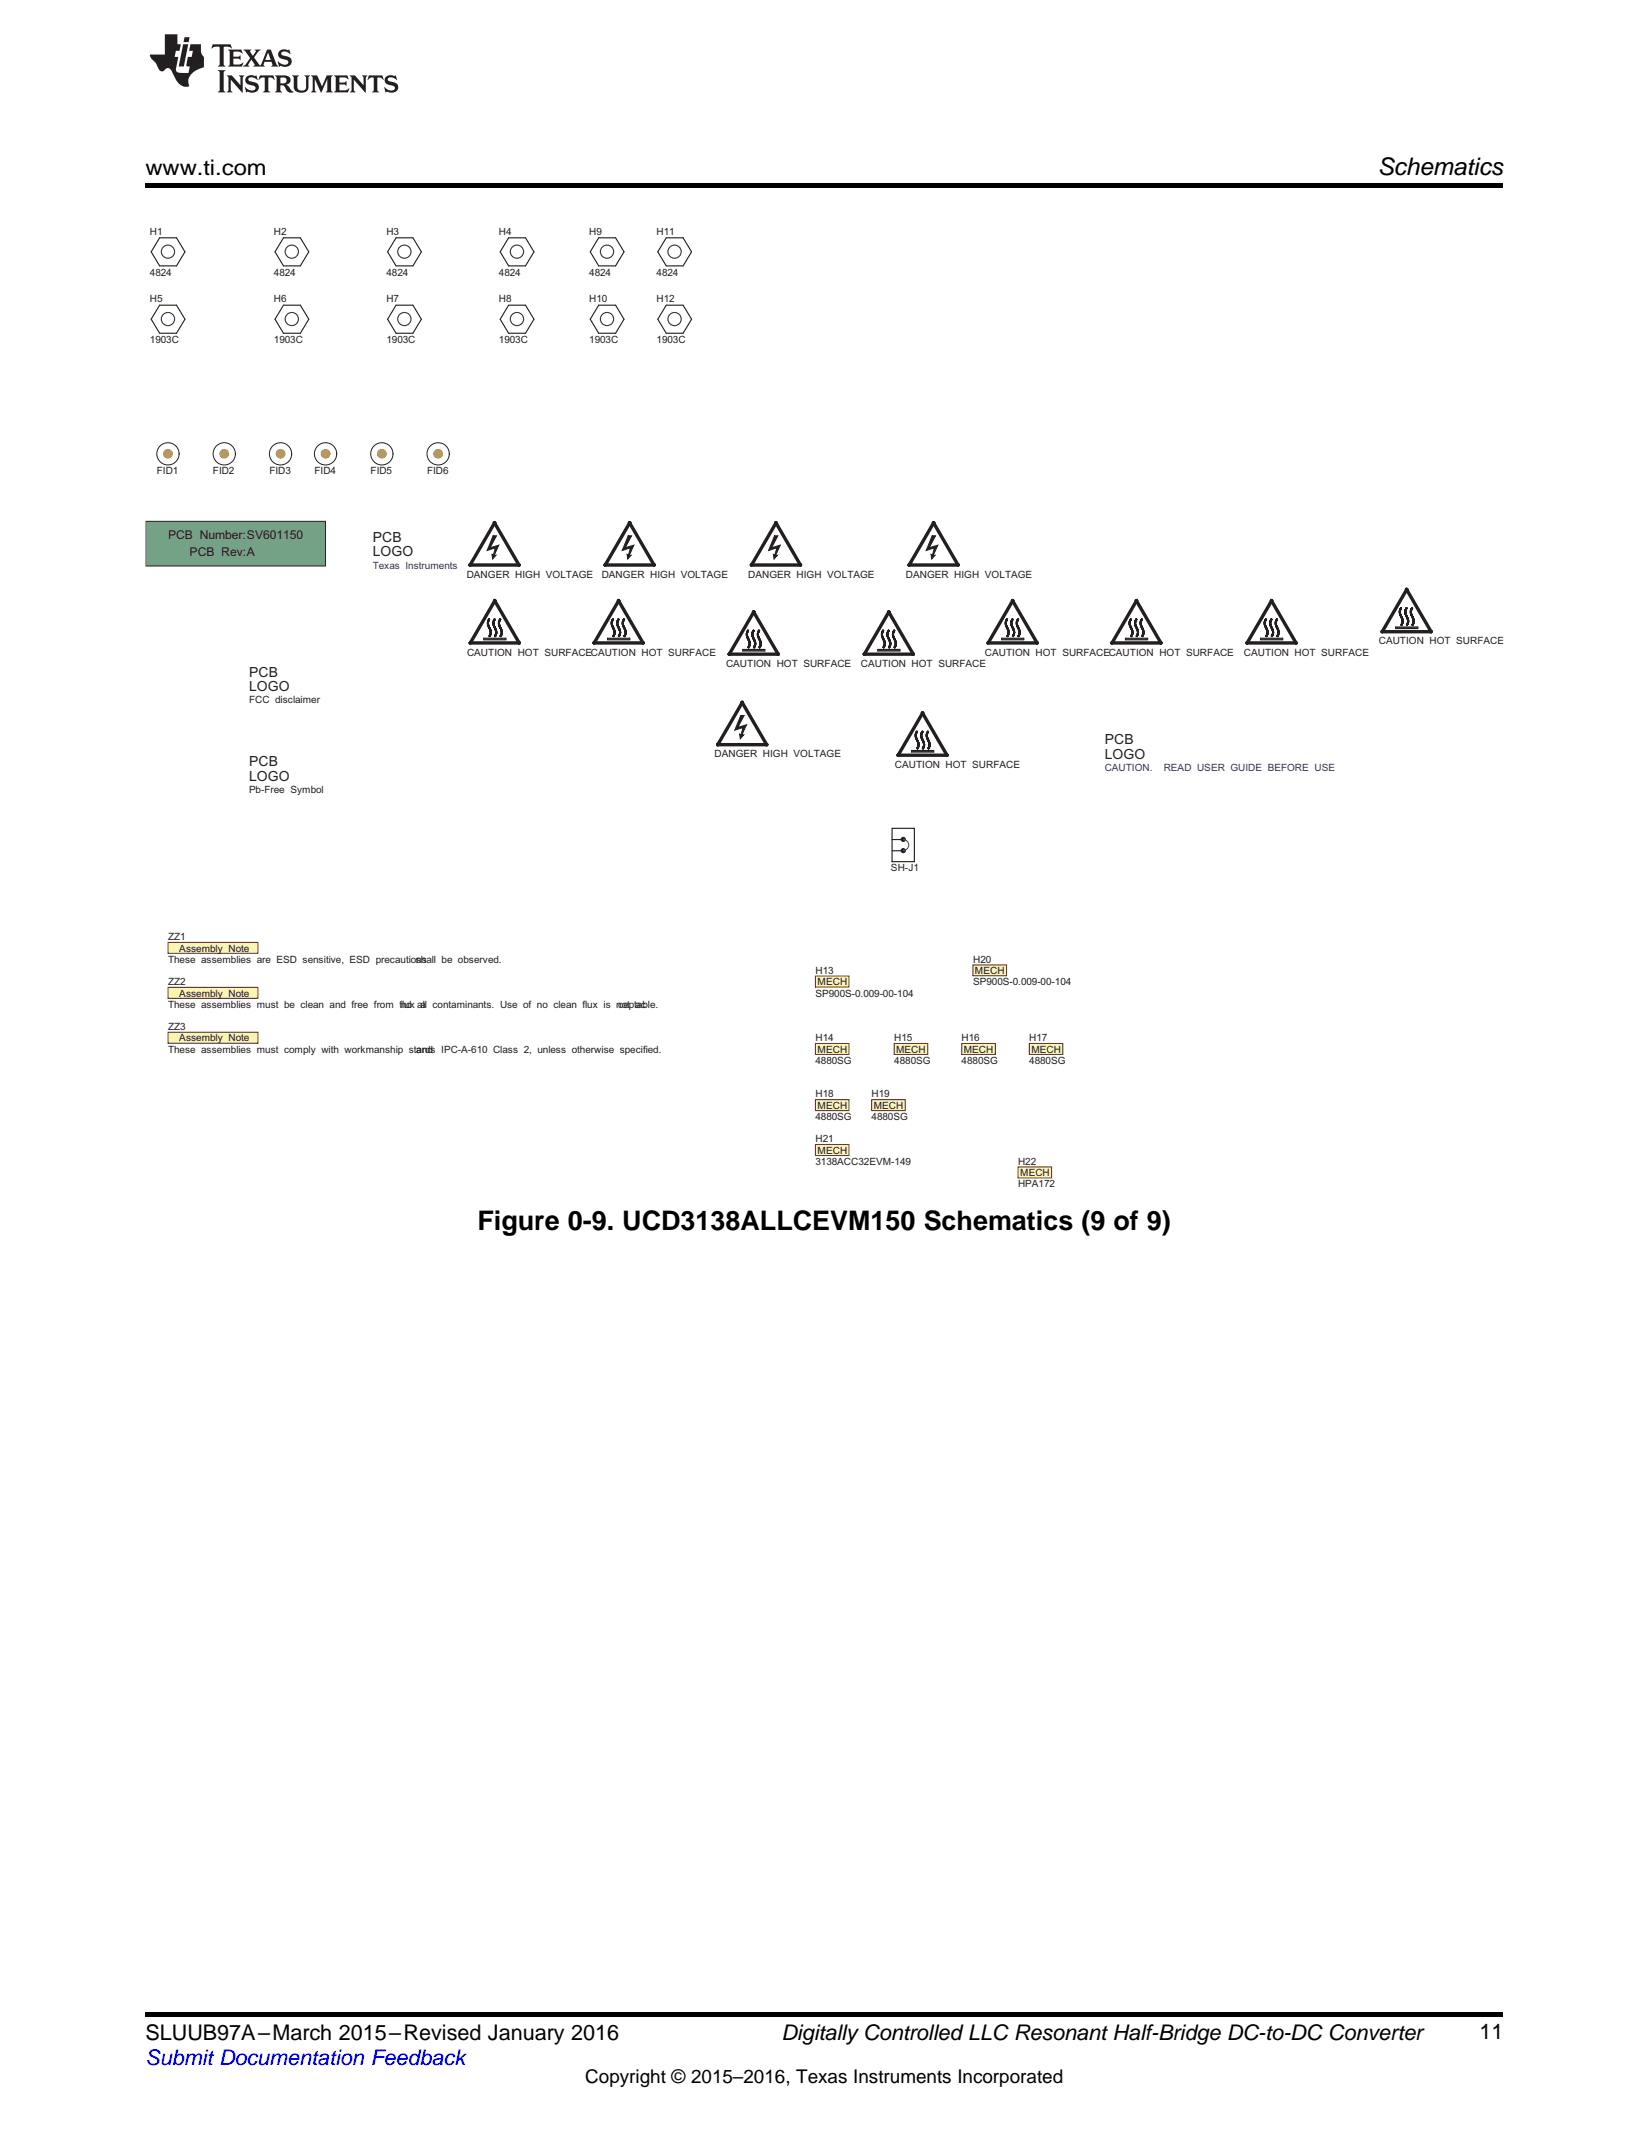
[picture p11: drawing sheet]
<svg xmlns="http://www.w3.org/2000/svg" width="216mm" height="279mm" viewBox="0 0 216 279" stroke-linecap="round" stroke-linejoin="round" font-family="sans-serif">
<defs><g id="words">
<text font-size="3.5" x="62.5" y="161.1">Figure 0-9. UCD3138ALLCEVM150 Schematics (9 of 9)</text>
<text font-size="3.2" x="180.4" y="23">Schematics</text>
<g font-size="2.8">
<text x="19" y="23">www.ti.com</text>
<text x="19" y="267.1">SLUUB97A–March 2015–Revised January 2016</text>
<text x="102.3" y="267.1">Digitally Controlled LLC Resonant Half-Bridge DC-to-DC Converter</text>
<text x="193.7" y="267">11</text>
</g>
<text font-size="2.8" fill="#00f" x="19" y="270.4">Submit Documentation Feedback</text>
<text font-size="2.5" x="76.6" y="272.7">Copyright © 2015–2016, Texas Instruments Incorporated</text>
<g font-size="1.8" fill="#231f20">
<text x="48.8" y="71">PCB</text>
<text x="48.8" y="72.9">LOGO</text>
<text x="32.6" y="88.6">PCB</text>
<text x="32.6" y="90.5">LOGO</text>
<text x="32.6" y="100.4">PCB</text>
<text x="144.6" y="99.3">LOGO</text>
<text x="144.6" y="97.4">PCB</text>
<text x="32.6" y="102.3">LOGO</text>
</g>
<g font-size="1.6" fill="#231f20">
<text x="22" y="70.6">PCB Number:SV601150</text>
<text x="24.8" y="72.9">PCB Rev:A</text>
</g>
<g font-size="1.3" fill="#231f20">
<text x="19.6" y="30.7">H1</text>
<text x="35.9" y="30.7">H2</text>
<text x="50.6" y="30.7">H3</text>
<text x="65.3" y="30.7">H4</text>
<text x="77.2" y="30.7">H9</text>
<text x="86" y="30.7">H11</text>
<text x="19.6" y="36.2">4824</text>
<text x="19.6" y="39.5">H5</text>
<text x="35.9" y="36.2">4824</text>
<text x="35.9" y="39.5">H6</text>
<text x="50.6" y="36.2">4824</text>
<text x="50.6" y="39.5">H7</text>
<text x="65.3" y="36.2">4824</text>
<text x="65.3" y="39.5">H8</text>
<text x="77.2" y="36.2">4824</text>
<text x="77.2" y="39.5">H10</text>
<text x="86" y="36.2">4824</text>
<text x="86" y="39.5">H12</text>
<text x="19.6" y="45">1903C</text>
<text x="35.9" y="45">1903C</text>
<text x="50.6" y="45">1903C</text>
<text x="65.3" y="45">1903C</text>
<text x="77.2" y="45">1903C</text>
<text x="86" y="45">1903C</text>
<text x="20.5" y="62.1">FID1</text>
<text x="27.9" y="62.1">FID2</text>
<text x="35.3" y="62.1">FID3</text>
<text x="41.2" y="62.1">FID4</text>
<text x="48.5" y="62.1">FID5</text>
<text x="55.9" y="62.1">FID6</text>
<text x="61.1" y="75.6">DANGER HIGH VOLTAGE</text>
<text x="78.8" y="75.6">DANGER HIGH VOLTAGE</text>
<text x="98" y="75.6">DANGER HIGH VOLTAGE</text>
<text x="118.6" y="75.6">DANGER HIGH VOLTAGE</text>
<text x="61.2" y="85.8">CAUTION HOT SURFACECAUTION HOT SURFACE</text>
<text x="95.1" y="87.3">CAUTION HOT SURFACE</text>
<text x="112.7" y="87.3">CAUTION HOT SURFACE</text>
<text x="129" y="85.8">CAUTION HOT SURFACECAUTION HOT SURFACE</text>
<text x="162.9" y="85.8">CAUTION HOT SURFACE</text>
<text x="180.5" y="84.4">CAUTION HOT SURFACE</text>
<text x="32.6" y="92.1">FCC disclaimer</text>
<text x="93.5" y="99.1">DANGER HIGH VOLTAGE</text>
<text x="117.2" y="100.5">CAUTION HOT SURFACE</text>
<text x="32.6" y="103.8">Pb-Free Symbol</text>
<text x="116.7" y="114">SH-J1</text>
<text x="22" y="123.1">ZZ1</text>
<text x="23.5" y="124.6">Assembly Note</text>
<text x="22" y="126.1">These assemblies are ESD sensitive, ESD precautions</text>
<text x="22" y="129">ZZ2</text>
<text x="22" y="131.9">These assemblies must be clean and free from flux a</text>
<text x="23.5" y="130.5">Assembly Note</text>
<text x="52.5" y="131.9">nd all contaminants. Use of no clean flux is not ac</text>
<text x="54.4" y="126.1">shall be observed.</text>
<text x="80.9" y="131.9">ceptable.</text>
<text x="106.8" y="127.5">H13</text>
<text x="106.8" y="130.5">SP900S-0.009-00-104</text>
<text x="107" y="129">MECH</text>
<text x="127.4" y="126.1">H20</text>
<text x="127.4" y="129">SP900S-0.009-00-104</text>
<text x="127.6" y="127.5">MECH</text>
<text x="22" y="134.9">ZZ3</text>
<text x="22" y="137.8">These assemblies must comply with workmanship stand</text>
<text x="23.5" y="136.3">Assembly Note</text>
<text x="55.2" y="137.8">rds IPC-A-610 Class 2, unless otherwise specified.</text>
<text x="106.8" y="136.3">H14</text>
<text x="107" y="137.8">MECH</text>
<text x="117.1" y="136.3">H15</text>
<text x="117.3" y="137.8">MECH</text>
<text x="125.9" y="136.3">H16</text>
<text x="126.2" y="137.8">MECH</text>
<text x="134.8" y="136.3">H17</text>
<text x="135" y="137.8">MECH</text>
<text x="106.8" y="139.3">4880SG</text>
<text x="106.8" y="143.7">H18</text>
<text x="114.1" y="143.7">H19</text>
<text x="117.1" y="139.3">4880SG</text>
<text x="125.9" y="139.3">4880SG</text>
<text x="134.8" y="139.3">4880SG</text>
<text x="106.8" y="146.6">4880SG</text>
<text x="106.8" y="149.6">H21</text>
<text x="107" y="145.2">MECH</text>
<text x="114.1" y="146.6">4880SG</text>
<text x="114.4" y="145.2">MECH</text>
<text x="106.8" y="152.5">3138ACC32EVM-149</text>
<text x="107" y="151">MECH</text>
<text x="133.3" y="152.5">H22</text>
<text x="133.3" y="155.5">HPA172</text>
<text x="133.6" y="154">MECH</text>
</g>
<g font-size="1.3" fill="#272872">
<text x="48.8" y="74.4">Texas Instruments</text>
<text x="144.6" y="100.9">CAUTION.</text>
<text x="152.4" y="100.9">READ USER GUIDE BEFORE USE</text>
</g>
</g></defs>
<path d="M19 263.5h177.8v.6h-177.8z" fill="#000"/>
<circle cx="22" cy="33" r=".79" fill="#fff"/>
<path d="M21 32.9a.95 .95 0 0 1 1.9 0 .95 .95 0 0 1-1.9 0zM21.2 33a.8 .8 0 0 0 1.6 0 .8 .8 0 0 0-1.6 0z" fill="#303543"/>
<path d="M20.9 31.1h2.2l1.1 1.9-1.1 1.8h-2.2l-1.1-1.8z" fill="none" stroke="#231f20" stroke-width=".15"/>
<circle cx="38.2" cy="32.9" r=".79" fill="#fff"/>
<path d="M37.3 32.9a.94 .94 0 0 1 1.8 0 .94 .94 0 0 1-1.8 0zM37.4 33a.8 .8 0 0 0 1.6 0 .8 .8 0 0 0-1.6 0z" fill="#303543"/>
<path d="M37.1 31.1h2.2l1.1 1.9-1.1 1.8h-2.2l-1.1-1.8z" fill="none" stroke="#231f20" stroke-width=".15"/>
<circle cx="52.9" cy="32.9" r=".79" fill="#fff"/>
<path d="M52 32.9a.95 .95 0 0 1 1.9 0 .95 .95 0 0 1-1.9 0zM52.2 33a.79 .79 0 0 0 1.5 0 .79 .79 0 0 0-1.5 0z" fill="#303543"/>
<path d="M51.9 31.1h2.2l1.1 1.9-1.1 1.8h-2.2l-1.2-1.8z" fill="none" stroke="#231f20" stroke-width=".15"/>
<circle cx="67.7" cy="32.9" r=".79" fill="#fff"/>
<path d="M66.7 32.9a.95 .95 0 0 1 1.9 0 .95 .95 0 0 1-1.9 0zM66.9 33a.8 .8 0 0 0 1.6 0 .8 .8 0 0 0-1.6 0z" fill="#303543"/>
<path d="M66.6 31.1h2.2l1.1 1.9-1.1 1.8h-2.2l-1.1-1.8z" fill="none" stroke="#231f20" stroke-width=".15"/>
<circle cx="22" cy="41.8" r=".79" fill="#fff"/>
<path d="M21 41.8a.95 .95 0 0 1 1.9 0 .95 .95 0 0 1-1.9 0zM21.2 41.8a.8 .8 0 0 0 1.6 0 .8 .8 0 0 0-1.6 0z" fill="#303543"/>
<path d="M20.9 40h2.2l1.1 1.8-1.1 1.8h-2.2l-1.1-1.8z" fill="none" stroke="#231f20" stroke-width=".15"/>
<circle cx="38.2" cy="41.8" r=".79" fill="#fff"/>
<path d="M37.3 41.8a.94 .94 0 0 1 1.8 0 .94 .94 0 0 1-1.8 0zM37.4 41.8a.8 .8 0 0 0 1.6 0 .8 .8 0 0 0-1.6 0z" fill="#303543"/>
<path d="M37.1 40h2.2l1.1 1.8-1.1 1.8h-2.2l-1.1-1.8z" fill="none" stroke="#231f20" stroke-width=".15"/>
<circle cx="52.9" cy="41.8" r=".79" fill="#fff"/>
<path d="M52 41.8a.95 .95 0 0 1 1.9 0 .95 .95 0 0 1-1.9 0zM52.2 41.8a.79 .79 0 0 0 1.5 0 .79 .79 0 0 0-1.5 0z" fill="#303543"/>
<path d="M51.9 40h2.2l1.1 1.8-1.1 1.8h-2.2l-1.2-1.8z" fill="none" stroke="#231f20" stroke-width=".15"/>
<circle cx="67.7" cy="41.8" r=".79" fill="#fff"/>
<path d="M66.7 41.8a.95 .95 0 0 1 1.9 0 .95 .95 0 0 1-1.9 0zM66.9 41.8a.8 .8 0 0 0 1.6 0 .8 .8 0 0 0-1.6 0z" fill="#303543"/>
<path d="M66.6 40h2.2l1.1 1.8-1.1 1.8h-2.2l-1.1-1.8z" fill="none" stroke="#231f20" stroke-width=".15"/>
<circle cx="29.4" cy="59.4" r="1.46" fill="#fff"/>
<circle cx="29.4" cy="59.4" r="1.46" fill="none" stroke="#231f20" stroke-width=".13"/>
<circle cx="29.4" cy="59.4" r=".57" fill="#c2982d"/>
<circle cx="29.4" cy="59.4" r=".57" fill="none" stroke="#c2982d" stroke-width=".13"/>
<circle cx="22" cy="59.4" r="1.46" fill="#fff"/>
<circle cx="22" cy="59.4" r="1.46" fill="none" stroke="#231f20" stroke-width=".13"/>
<circle cx="22" cy="59.4" r=".57" fill="#c2982d"/>
<circle cx="22" cy="59.4" r=".57" fill="none" stroke="#c2982d" stroke-width=".13"/>
<circle cx="36.7" cy="59.4" r="1.46" fill="#fff"/>
<circle cx="36.7" cy="59.4" r="1.46" fill="none" stroke="#231f20" stroke-width=".13"/>
<circle cx="36.7" cy="59.4" r=".57" fill="#c2982d"/>
<circle cx="36.7" cy="59.4" r=".57" fill="none" stroke="#c2982d" stroke-width=".13"/>
<path d="M19.1 68.3h23.5v5.8h-23.5z" fill="#74a286"/>
<path d="M19.1 68.3h23.5v5.8h-23.5z" fill="none" stroke="#231f20" stroke-width=".13"/>
<path d="M22 123.4h11.8v1.4h-11.8z" fill="#faf6b2"/>
<path d="M22 123.4h11.8v1.4h-11.8z" fill="none" stroke="#7e1315" stroke-width=".13"/>
<path d="M22 129.3h11.8v1.4h-11.8z" fill="#faf6b2"/>
<path d="M22 129.3h11.8v1.4h-11.8z" fill="none" stroke="#7e1315" stroke-width=".13"/>
<path d="M22 135.1h11.8v1.5h-11.8z" fill="#faf6b2"/>
<path d="M22 135.1h11.8v1.5h-11.8z" fill="none" stroke="#7e1315" stroke-width=".13"/>
<circle cx="50" cy="59.4" r="1.46" fill="#fff"/>
<circle cx="50" cy="59.4" r="1.46" fill="none" stroke="#231f20" stroke-width=".13"/>
<circle cx="50" cy="59.4" r=".57" fill="#c2982d"/>
<circle cx="50" cy="59.4" r=".57" fill="none" stroke="#c2982d" stroke-width=".13"/>
<circle cx="42.6" cy="59.4" r="1.46" fill="#fff"/>
<circle cx="42.6" cy="59.4" r="1.46" fill="none" stroke="#231f20" stroke-width=".13"/>
<circle cx="42.6" cy="59.4" r=".57" fill="#c2982d"/>
<circle cx="42.6" cy="59.4" r=".57" fill="none" stroke="#c2982d" stroke-width=".13"/>
<circle cx="57.4" cy="59.4" r="1.46" fill="#fff"/>
<circle cx="57.4" cy="59.4" r="1.46" fill="none" stroke="#231f20" stroke-width=".13"/>
<circle cx="57.4" cy="59.4" r=".57" fill="#c2982d"/>
<circle cx="57.4" cy="59.4" r=".57" fill="none" stroke="#c2982d" stroke-width=".13"/>
<path d="M61.6 74h6.3" fill="none" stroke="#231f20" stroke-width=".44"/>
<circle cx="61.5" cy="74" r=".17" fill="#231f20"/>
<circle cx="61.5" cy="74" r=".17" fill="none" stroke="#231f20" stroke-width=".13"/>
<circle cx="67.9" cy="74" r=".17" fill="#231f20"/>
<circle cx="67.9" cy="74" r=".17" fill="none" stroke="#231f20" stroke-width=".13"/>
<path d="M64.8 68.5l3.1 5.5" fill="none" stroke="#231f20" stroke-width=".44"/>
<circle cx="64.7" cy="68.4" r=".17" fill="#231f20"/>
<circle cx="64.7" cy="68.4" r=".17" fill="none" stroke="#231f20" stroke-width=".13"/>
<circle cx="67.9" cy="74" r=".17" fill="#231f20"/>
<circle cx="67.9" cy="74" r=".17" fill="none" stroke="#231f20" stroke-width=".13"/>
<path d="M64.8 68.5l-3.2 5.5" fill="none" stroke="#231f20" stroke-width=".44"/>
<circle cx="61.5" cy="74" r=".17" fill="#231f20"/>
<circle cx="61.5" cy="74" r=".17" fill="none" stroke="#231f20" stroke-width=".13"/>
<circle cx="64.7" cy="68.4" r=".17" fill="#231f20"/>
<circle cx="64.7" cy="68.4" r=".17" fill="none" stroke="#231f20" stroke-width=".13"/>
<path d="M64.6 70.2h.4l-.8 1.5 1.1-.3-.6 1.3h.2l-.4 .5-.1-.6 .2 .1 .3-1-1.1 .4z" fill-rule="evenodd" fill="#231f20"/>
<path d="M64.6 70.2h.4l-.8 1.5 1.1-.3-.6 1.3h.2l-.4 .5-.1-.6 .2 .1 .3-1-1.1 .4z" fill="none" stroke="#231f20" stroke-width=".13"/>
<path d="M79.2 74h6.4" fill="none" stroke="#231f20" stroke-width=".44"/>
<circle cx="79.2" cy="74" r=".17" fill="#231f20"/>
<circle cx="79.2" cy="74" r=".17" fill="none" stroke="#231f20" stroke-width=".13"/>
<circle cx="85.6" cy="74" r=".17" fill="#231f20"/>
<circle cx="85.6" cy="74" r=".17" fill="none" stroke="#231f20" stroke-width=".13"/>
<path d="M82.4 68.5l3.2 5.5" fill="none" stroke="#231f20" stroke-width=".44"/>
<circle cx="82.4" cy="68.4" r=".17" fill="#231f20"/>
<circle cx="82.4" cy="68.4" r=".17" fill="none" stroke="#231f20" stroke-width=".13"/>
<circle cx="85.6" cy="74" r=".17" fill="#231f20"/>
<circle cx="85.6" cy="74" r=".17" fill="none" stroke="#231f20" stroke-width=".13"/>
<path d="M82.4 68.5l-3.2 5.5" fill="none" stroke="#231f20" stroke-width=".44"/>
<circle cx="79.2" cy="74" r=".17" fill="#231f20"/>
<circle cx="79.2" cy="74" r=".17" fill="none" stroke="#231f20" stroke-width=".13"/>
<circle cx="82.4" cy="68.4" r=".17" fill="#231f20"/>
<circle cx="82.4" cy="68.4" r=".17" fill="none" stroke="#231f20" stroke-width=".13"/>
<path d="M82.2 70.2h.5l-.8 1.5 1.1-.3-.6 1.3h.2l-.4 .5-.1-.6 .2 .1 .2-1-1 .4z" fill-rule="evenodd" fill="#231f20"/>
<path d="M82.2 70.2h.5l-.8 1.5 1.1-.3-.6 1.3h.2l-.4 .5-.1-.6 .2 .1 .2-1-1 .4z" fill="none" stroke="#231f20" stroke-width=".13"/>
<path d="M98.4 74h6.4" fill="none" stroke="#231f20" stroke-width=".44"/>
<circle cx="98.4" cy="74" r=".17" fill="#231f20"/>
<circle cx="98.4" cy="74" r=".17" fill="none" stroke="#231f20" stroke-width=".13"/>
<circle cx="104.8" cy="74" r=".17" fill="#231f20"/>
<circle cx="104.8" cy="74" r=".17" fill="none" stroke="#231f20" stroke-width=".13"/>
<path d="M101.6 68.5l3.2 5.5" fill="none" stroke="#231f20" stroke-width=".44"/>
<circle cx="101.6" cy="68.4" r=".17" fill="#231f20"/>
<circle cx="101.6" cy="68.4" r=".17" fill="none" stroke="#231f20" stroke-width=".13"/>
<circle cx="104.8" cy="74" r=".17" fill="#231f20"/>
<circle cx="104.8" cy="74" r=".17" fill="none" stroke="#231f20" stroke-width=".13"/>
<path d="M101.6 68.5l-3.2 5.5" fill="none" stroke="#231f20" stroke-width=".44"/>
<circle cx="98.4" cy="74" r=".17" fill="#231f20"/>
<circle cx="98.4" cy="74" r=".17" fill="none" stroke="#231f20" stroke-width=".13"/>
<circle cx="101.6" cy="68.4" r=".17" fill="#231f20"/>
<circle cx="101.6" cy="68.4" r=".17" fill="none" stroke="#231f20" stroke-width=".13"/>
<path d="M101.4 70.2h.5l-.9 1.5 1.2-.3-.7 1.3h.3l-.5 .5v-.6l.1 .1 .3-1-1.1 .4z" fill-rule="evenodd" fill="#231f20"/>
<path d="M101.4 70.2h.5l-.9 1.5 1.2-.3-.7 1.3h.3l-.5 .5v-.6l.1 .1 .3-1-1.1 .4z" fill="none" stroke="#231f20" stroke-width=".13"/>
<path d="M119 74h6.4" fill="none" stroke="#231f20" stroke-width=".44"/>
<circle cx="119" cy="74" r=".17" fill="#231f20"/>
<circle cx="119" cy="74" r=".17" fill="none" stroke="#231f20" stroke-width=".13"/>
<circle cx="125.4" cy="74" r=".17" fill="#231f20"/>
<circle cx="125.4" cy="74" r=".17" fill="none" stroke="#231f20" stroke-width=".13"/>
<path d="M122.2 68.5l3.2 5.5" fill="none" stroke="#231f20" stroke-width=".44"/>
<circle cx="122.2" cy="68.4" r=".17" fill="#231f20"/>
<circle cx="122.2" cy="68.4" r=".17" fill="none" stroke="#231f20" stroke-width=".13"/>
<circle cx="125.4" cy="74" r=".17" fill="#231f20"/>
<circle cx="125.4" cy="74" r=".17" fill="none" stroke="#231f20" stroke-width=".13"/>
<path d="M122.2 68.5l-3.2 5.5" fill="none" stroke="#231f20" stroke-width=".44"/>
<circle cx="119" cy="74" r=".17" fill="#231f20"/>
<circle cx="119" cy="74" r=".17" fill="none" stroke="#231f20" stroke-width=".13"/>
<circle cx="122.2" cy="68.4" r=".17" fill="#231f20"/>
<circle cx="122.2" cy="68.4" r=".17" fill="none" stroke="#231f20" stroke-width=".13"/>
<path d="M122 70.2h.5l-.8 1.5 1.1-.3-.6 1.3h.2l-.4 .5-.1-.6 .2 .1 .2-1-1 .4z" fill-rule="evenodd" fill="#231f20"/>
<path d="M122 70.2h.5l-.8 1.5 1.1-.3-.6 1.3h.2l-.4 .5-.1-.6 .2 .1 .2-1-1 .4z" fill="none" stroke="#231f20" stroke-width=".13"/>
<path d="M94 97.5h6.4" fill="none" stroke="#231f20" stroke-width=".44"/>
<circle cx="94" cy="97.5" r=".17" fill="#231f20"/>
<circle cx="94" cy="97.5" r=".17" fill="none" stroke="#231f20" stroke-width=".13"/>
<circle cx="100.4" cy="97.5" r=".17" fill="#231f20"/>
<circle cx="100.4" cy="97.5" r=".17" fill="none" stroke="#231f20" stroke-width=".13"/>
<path d="M97.2 92l3.2 5.5" fill="none" stroke="#231f20" stroke-width=".44"/>
<circle cx="97.2" cy="92" r=".17" fill="#231f20"/>
<circle cx="97.2" cy="92" r=".17" fill="none" stroke="#231f20" stroke-width=".13"/>
<circle cx="100.4" cy="97.5" r=".17" fill="#231f20"/>
<circle cx="100.4" cy="97.5" r=".17" fill="none" stroke="#231f20" stroke-width=".13"/>
<path d="M97.2 92l-3.2 5.5" fill="none" stroke="#231f20" stroke-width=".44"/>
<circle cx="94" cy="97.5" r=".17" fill="#231f20"/>
<circle cx="94" cy="97.5" r=".17" fill="none" stroke="#231f20" stroke-width=".13"/>
<circle cx="97.2" cy="92" r=".17" fill="#231f20"/>
<circle cx="97.2" cy="92" r=".17" fill="none" stroke="#231f20" stroke-width=".13"/>
<path d="M97 93.7h.4l-.8 1.5 1.1-.3-.6 1.4 .3-.1-.5 .5-.1-.6 .2 .1 .3-1-1.1 .4z" fill-rule="evenodd" fill="#231f20"/>
<path d="M97 93.7h.4l-.8 1.5 1.1-.3-.6 1.4 .3-.1-.5 .5-.1-.6 .2 .1 .3-1-1.1 .4z" fill="none" stroke="#231f20" stroke-width=".13"/>
<path d="M64.8 78.7l3.2 5.5" fill="none" stroke="#231f20" stroke-width=".44"/>
<circle cx="64.8" cy="78.6" r=".17" fill="#231f20"/>
<circle cx="64.8" cy="78.6" r=".17" fill="none" stroke="#231f20" stroke-width=".13"/>
<circle cx="68" cy="84.2" r=".17" fill="#231f20"/>
<circle cx="68" cy="84.2" r=".17" fill="none" stroke="#231f20" stroke-width=".13"/>
<path d="M64.8 78.7l-3.2 5.5" fill="none" stroke="#231f20" stroke-width=".44"/>
<circle cx="61.6" cy="84.2" r=".17" fill="#231f20"/>
<circle cx="61.6" cy="84.2" r=".17" fill="none" stroke="#231f20" stroke-width=".13"/>
<circle cx="64.8" cy="78.6" r=".17" fill="#231f20"/>
<circle cx="64.8" cy="78.6" r=".17" fill="none" stroke="#231f20" stroke-width=".13"/>
<path d="M61.6 84.2h6.4" fill="none" stroke="#231f20" stroke-width=".44"/>
<circle cx="61.6" cy="84.2" r=".17" fill="#231f20"/>
<circle cx="61.6" cy="84.2" r=".17" fill="none" stroke="#231f20" stroke-width=".13"/>
<circle cx="68" cy="84.2" r=".17" fill="#231f20"/>
<circle cx="68" cy="84.2" r=".17" fill="none" stroke="#231f20" stroke-width=".13"/>
<g fill="none" stroke="#231f20" stroke-width=".15">
<path d="M63.3 83.6h2.9v.2h-2.9zM63.5 83.7h2.6M63.8 81.7h.1M63.8 81.4h.1M63.9 81.3h.1M63.9 81.9h.1M63.9 82h.1M63.9 81.2h.1M64 81.4h.1M64 81.8h.1M64 82.1h.1M64 81.1h.1"/>
<path d="M64 81.3h.1M64 81.9h.1M64 82.2h.1M64 81l.1 .1-.2 .6 .4 .9v.4l-.2 .3v-.1l.1-.2v-.4l-.4-.8v-.4zM64 81h.1M64 83.3h.1M64 82h.1M64 82.3h.1M64.1 81.2h.1M64.1 82h.1M64.1 82.3h.1M64.1 83.2h-.1"/>
<path d="M64.1 83.2h.1M64.1 83.3h.1M64.1 82.2h.1M64.1 82.5h.1M64.1 83.1h.1M64.1 83.4h.1M64.1 83.3v.1M64.1 83h.1M64.1 82.6h.1M64.2 82.3h.1M64.2 82.9h.1M64.2 82.7h.1"/>
<path d="M64.2 82.4h.1M64.2 83.2h.1M64.2 82.5h.1M64.2 83.1h.1M64.3 82.6h.1M64.3 83h.1M64.3 82.8h.1M64.3 82.9h.1M64.5 81.7h.1M64.5 81.4h.1M64.6 81.3h.1M64.6 81.9h.1"/>
<path d="M64.6 82h.1M64.7 81.1h.1M64.7 81.5h.1M64.7 81.7h.1M64.7 82.1h.1M64.7 81.4h.1M64.7 81.8h.1M64.7 81.3h.1M64.7 81.9h.1M64.7 82.2h.1M64.7 81h.1M64.8 82h.1"/>
<path d="M64.8 82.3h.1M64.8 81.1l-.1 .7 .3 .7v.5l-.1 .3h-.1M64.8 82.1h.1M64.8 82.4h.1M64.8 83.2h.1M64.8 81.1l-.1-.1-.1 .4v.4l.3 .8-.1 .7M64.8 81.1v.1M64.8 82.5h.1M64.8 83.1h.1M64.8 83.4h.1M64.8 82.2h.1M64.9 83.3l-.1 .1"/>
<path d="M64.9 83.3h.1M64.9 83h.1M64.9 82.6h.1M64.9 82.3h.1M64.9 82.9h.1M64.9 82.7h.1M64.9 82.4h.1M64.9 83.2h.1M65 82.4h.1M65 83.1h.1M65 82.5h.1M65 82.6h.1"/>
<path d="M65 83h.1M65 82.8h.1M65 82.9h.1M65.3 81.7h.1M65.3 81.4h.1M65.3 81.3h.1M65.3 81.9h.1M65.4 82h.1M65.4 81.1h.1M65.4 81.5h.1M65.4 82.1h.1M65.4 81.7h.1"/>
<path d="M65.4 81.4h.1M65.4 81.8h.1M65.4 81.3h.1M65.4 81.9h.1M65.4 82.2h.1M65.5 81.3h.1M65.5 81.9h.1M65.5 81h.1M65.5 83.3h.1l.1-.2 .1-.5-.4-.8v-.4l.2-.3-.2-.1-.1 .4v.4l.3 .8-.1 .7M65.5 82h.1M65.5 82.3h.1M65.5 83.2h.1"/>
<path d="M65.5 81.1h.1M65.5 82.1h.1M65.5 82.4h.1M65.5 83.1h.1M65.5 83.3l.1 .1M65.6 82.5h.1M65.6 83.1h.1M65.6 83.4h.1M65.6 82.2h.1M65.6 83.3h.1M65.6 83h.1M65.6 82.6h.1"/>
<path d="M65.6 82.3h.1M65.6 82.9h.1M65.6 82.7h.1M65.6 82.4h.1M65.6 83.2h.1M65.7 82.4h.1M65.7 83.1h.1M65.7 82.5h.1M65.7 82.6h.1M65.7 83h.1M65.8 82.7h.1M65.8 82.9h.1"/>
</g>
<path d="M81 78.7l3.2 5.5" fill="none" stroke="#231f20" stroke-width=".44"/>
<circle cx="81" cy="78.6" r=".17" fill="#231f20"/>
<circle cx="81" cy="78.6" r=".17" fill="none" stroke="#231f20" stroke-width=".13"/>
<circle cx="84.2" cy="84.2" r=".17" fill="#231f20"/>
<circle cx="84.2" cy="84.2" r=".17" fill="none" stroke="#231f20" stroke-width=".13"/>
<path d="M81 78.7l-3.2 5.5" fill="none" stroke="#231f20" stroke-width=".44"/>
<circle cx="77.8" cy="84.2" r=".17" fill="#231f20"/>
<circle cx="77.8" cy="84.2" r=".17" fill="none" stroke="#231f20" stroke-width=".13"/>
<circle cx="81" cy="78.6" r=".17" fill="#231f20"/>
<circle cx="81" cy="78.6" r=".17" fill="none" stroke="#231f20" stroke-width=".13"/>
<path d="M77.8 84.2h6.4" fill="none" stroke="#231f20" stroke-width=".44"/>
<circle cx="77.8" cy="84.2" r=".17" fill="#231f20"/>
<circle cx="77.8" cy="84.2" r=".17" fill="none" stroke="#231f20" stroke-width=".13"/>
<circle cx="84.2" cy="84.2" r=".17" fill="#231f20"/>
<circle cx="84.2" cy="84.2" r=".17" fill="none" stroke="#231f20" stroke-width=".13"/>
<g fill="none" stroke="#231f20" stroke-width=".15">
<path d="M79.5 83.6h3v.2h-3zM79.7 83.7h2.6M80.1 81.4h.1M80.1 81.8h.1M80.1 81.3h.1M80.1 81.9h.1M80.1 82h.1M80.2 81.1h.1M80.2 81.5h.1M80.2 81.7h.1M80.2 82.1h.1M80.2 81.4h.1"/>
<path d="M80.2 81.8h.1M80.2 82.2h.1M80.2 81.3h.1M80.2 81.9h.1M80.3 83.3h.1M80.3 82h.1M80.3 82.3h.1M80.3 83.3l.1-.7-.4-.9 .1-.4 .1-.3 .1 .1-.1 .3v.4l.3 .8v.4l-.2 .3M80.3 81.1h.1M80.3 83.2h.1M80.3 82.1h.1M80.3 82.4h.1"/>
<path d="M80.3 83.1h.1M80.3 82.5h.1M80.4 82.3h.1M80.4 83h.1M80.4 82.6h.1M80.4 82.9h.1M80.4 82.7h.1M80.4 83.3h.1M80.4 82.4h.1M80.4 83.2h.1M80.4 83.1h.1M80.5 82.5h.1"/>
<path d="M80.5 83.1h.1M80.5 82.6h.1M80.5 83h.1M80.5 82.8h.1M80.5 82.9h.1M80.8 81.4h.1M80.8 81.8h.1M80.8 81.3h.1M80.8 81.9h.1M80.8 82h.1M80.9 81.1h.1M80.9 81.5h.1"/>
<path d="M80.9 81.7h.1M80.9 82.1h.1M80.9 81.4h.1M80.9 81.8h.1M80.9 82.2h.1M80.9 81.3h.1M81 82h.1M81 82.3h.1M81 83.3h.1M81 81.2h.1M81 83.2h.1M81 81.1h.1"/>
<path d="M81 83.3l.2-.3 .1-.2-.4-1v-.4l.2-.3-.2-.1-.1 .3v.4l.3 1-.1 .5 .1 .1M81 82.1h.1M81 82.4h.1M81 83.1h.1M81.1 82.5h.1M81.1 83.1h.1M81.1 82.3h.1M81.1 83h.1M81.1 82.6h.1M81.1 83.2h.1M81.1 82.4h.1M81.2 82.4h.1"/>
<path d="M81.2 83.1h.1M81.2 82.5h.1M81.2 82.6h.1M81.2 83h.1M81.5 81.4h.1M81.5 81.8h.1M81.5 81.3h.1M81.5 81.9h.1M81.6 82h.1M81.6 81.2h.1M81.6 81.1h.1M81.6 81.5h.1"/>
<path d="M81.6 82.1h.1M81.6 81.7h.1M81.6 81.4h.1M81.6 81.8h.1M81.6 82.2h.1M81.7 81.3h.1M81.7 81.9h.1M81.7 82.3h.1M81.7 83.3h.1M81.7 82h.1M81.7 81.2h.1M81.7 83.2h.1"/>
<path d="M81.7 81.1h.1M81.8 83.3l.1-.2 .1-.4-.4-.9v-.4l.2-.3-.1-.1-.2 .3v.4l.3 1-.1 .6h.1M81.8 82.1h.1M81.8 82.4h.1M81.8 83.1h.1M81.8 81.1h.1M81.8 82.5h.1M81.8 82.3h.1M81.8 83h.1M81.8 82.6h.1M81.8 83.2h.1M81.9 82.4h.1"/>
<path d="M81.9 83.2h.1M81.9 83.1h.1M81.9 82.5h.1M82 82.6h.1M82 83h.1"/>
</g>
<path d="M98.7 80.1l3.2 5.5" fill="none" stroke="#231f20" stroke-width=".44"/>
<circle cx="98.7" cy="80.1" r=".17" fill="#231f20"/>
<circle cx="98.7" cy="80.1" r=".17" fill="none" stroke="#231f20" stroke-width=".13"/>
<circle cx="101.9" cy="85.6" r=".17" fill="#231f20"/>
<circle cx="101.9" cy="85.6" r=".17" fill="none" stroke="#231f20" stroke-width=".13"/>
<path d="M98.7 80.1l-3.2 5.5" fill="none" stroke="#231f20" stroke-width=".44"/>
<circle cx="95.5" cy="85.6" r=".17" fill="#231f20"/>
<circle cx="95.5" cy="85.6" r=".17" fill="none" stroke="#231f20" stroke-width=".13"/>
<circle cx="98.7" cy="80.1" r=".17" fill="#231f20"/>
<circle cx="98.7" cy="80.1" r=".17" fill="none" stroke="#231f20" stroke-width=".13"/>
<path d="M95.5 85.6h6.4" fill="none" stroke="#231f20" stroke-width=".44"/>
<circle cx="95.5" cy="85.6" r=".17" fill="#231f20"/>
<circle cx="95.5" cy="85.6" r=".17" fill="none" stroke="#231f20" stroke-width=".13"/>
<circle cx="101.9" cy="85.6" r=".17" fill="#231f20"/>
<circle cx="101.9" cy="85.6" r=".17" fill="none" stroke="#231f20" stroke-width=".13"/>
<g fill="none" stroke="#231f20" stroke-width=".15">
<path d="M97.2 85h2.9v.2h-2.9zM97.4 85.1h2.6M97.7 83.2h.1M97.7 82.9h.1M97.7 83.3h.1M97.7 82.8h.1M97.8 82.8h.1M97.8 83.4h.1M97.8 82.7h.1M97.8 83.5h.1M97.9 82.9h.1M97.9 83.2h.1"/>
<path d="M97.9 83.6h.1M97.9 82.6h.1M97.9 83.3h.1M97.9 83.6v.1M97.9 82.8h.1M97.9 82.5h.1M97.9 82.7h.1M97.9 83.5h.1M97.9 83.7h.1M97.9 84.7h.1M98 83.6h.1M98 83.9h.1"/>
<path d="M98 84.6h.1M98 84.8h.1M98 83.6v.1M98 84h.1M98 84.5h.1M98 84.8h-.1l.2-.7-.3-.8v-.5l.1-.3 .1 .1-.1 .2-.1 .4 .4 1-.2 .6M98.1 83.7h.1M98.1 84.5h.1M98.1 84.1h.1M98.1 83.8h.1M98.1 84.7h.1M98.1 83.9h.1"/>
<path d="M98.1 84.6h.1M98.2 83.9h.1M98.2 84.6h.1M98.2 84h.1M98.2 84.5h.1M98.2 84.1h.1M98.2 84.4h.1M98.4 83.2h.1M98.4 82.9h.1M98.5 82.8h.1M98.5 83.3h.1M98.5 83.4h.1"/>
<path d="M98.5 82.7h.1M98.5 83.5h.1M98.6 82.9h.1M98.6 83.2h.1M98.6 83.6h.1M98.6 82.6h.1M98.6 83.3h.1M98.6 83.6v.1M98.6 82.8h.1M98.7 82.7h.1M98.7 83.5h.1M98.7 83.7h.1"/>
<path d="M98.7 84.7h.1M98.7 82.5h.1M98.7 83.8h.1M98.7 82.5l-.1 .7 .3 1-.1 .6h-.1l.1-.7-.3-.8v-.5l.1-.3 .1 .1M98.7 83.6h.1M98.7 83.9h.1M98.7 84.6h.1M98.7 84.8h.1M98.8 84.8h-.1M98.8 83.7h.1M98.8 84.8h.1M98.8 84.5h.1"/>
<path d="M98.8 84h.1M98.8 84.1h.1M98.8 83.8h.1M98.8 84.7h.1M98.8 83.9h.1M98.8 84.6h.1M98.9 83.9h.1M98.9 84.6h.1M98.9 84h.1M98.9 84.5h.1M98.9 84.1h.1M98.9 84.4h.1"/>
<path d="M99.2 83.2h.1M99.2 82.9h.1M99.2 82.8h.1M99.2 83.3h.1M99.2 83.4h.1M99.2 82.7h.1M99.2 83.5h.1M99.3 83.5h.1M99.3 82.9h.1M99.3 83.2h.1M99.3 83.6h.1M99.3 82.6h.1"/>
<path d="M99.3 82.8h.1M99.3 83.3h.1M99.4 82.7h.1M99.4 83.4h.1M99.4 83.7h.1M99.4 82.5h.1M99.4 84.7h.1M99.4 83.8h.1M99.4 82.5l-.1 .6 .4 1v.3l-.2 .4h-.1l.1-.3v-.4l-.3-.8v-.6l.1-.2 .1 .1M99.4 83.6h.1M99.4 83.9h.1M99.4 84.6h.1"/>
<path d="M99.4 84.8h.1M99.5 83.9h.1M99.5 84.6h.1M99.5 84.8h.1M99.5 83.6h.1M99.5 83.7h.1M99.5 84.5h.1M99.5 84h.1M99.5 83.8h.1M99.5 84.4h.1M99.5 84.1h.1M99.5 84.7h.1"/>
<path d="M99.6 83.9h.1M99.6 84.6h.1M99.6 84h.1M99.6 84.5h.1M99.7 84.2h.1M99.7 84.3h.1"/>
</g>
<path d="M116.4 80.1l3.2 5.5" fill="none" stroke="#231f20" stroke-width=".44"/>
<circle cx="116.4" cy="80.1" r=".17" fill="#231f20"/>
<circle cx="116.4" cy="80.1" r=".17" fill="none" stroke="#231f20" stroke-width=".13"/>
<circle cx="119.6" cy="85.6" r=".17" fill="#231f20"/>
<circle cx="119.6" cy="85.6" r=".17" fill="none" stroke="#231f20" stroke-width=".13"/>
<path d="M116.4 80.1l-3.2 5.5" fill="none" stroke="#231f20" stroke-width=".44"/>
<circle cx="113.2" cy="85.6" r=".17" fill="#231f20"/>
<circle cx="113.2" cy="85.6" r=".17" fill="none" stroke="#231f20" stroke-width=".13"/>
<circle cx="116.4" cy="80.1" r=".17" fill="#231f20"/>
<circle cx="116.4" cy="80.1" r=".17" fill="none" stroke="#231f20" stroke-width=".13"/>
<path d="M113.2 85.6h6.4" fill="none" stroke="#231f20" stroke-width=".44"/>
<circle cx="113.2" cy="85.6" r=".17" fill="#231f20"/>
<circle cx="113.2" cy="85.6" r=".17" fill="none" stroke="#231f20" stroke-width=".13"/>
<circle cx="119.6" cy="85.6" r=".17" fill="#231f20"/>
<circle cx="119.6" cy="85.6" r=".17" fill="none" stroke="#231f20" stroke-width=".13"/>
<g fill="none" stroke="#231f20" stroke-width=".15">
<path d="M114.9 85h2.9v.2h-2.9zM115 85.1h2.7M115.4 83.2h.1M115.4 82.9h.1M115.4 82.8h.1M115.4 83.3h.1M115.5 82.7h.1M115.5 83.4h.1M115.5 83.5h.1M115.5 82.6h.1M115.5 83h.1M115.5 83.2h.1"/>
<path d="M115.5 83.6h.1M115.5 82.9h.1M115.6 83.3h.1M115.6 82.5h.1M115.6 82.7h.1M115.6 83.7h.1M115.6 84.7l.1 .1 .2-.3v-.4l-.3-.8v-.5l.1-.2v-.1h-.1l-.2 .3v.5l.4 .8-.2 .7M115.6 83.5h.1M115.6 83.8h.1M115.6 84.7h.1M115.7 82.5v.1M115.7 83.6h.1"/>
<path d="M115.7 83.9h.1M115.7 84.6h.1M115.7 82.6h.1M115.7 84.8h.1M115.7 83.7h.1M115.7 84.5h.1M115.7 84h.1M115.8 83.8h.1M115.8 84.4h.1M115.8 84.1h.1M115.8 84.7h.1M115.8 83.9h.1"/>
<path d="M115.8 84.6h.1M115.9 84h.1M115.9 84.5h.1M115.9 84.2h.1M115.9 84.3h.1M116.1 83.2h.1M116.1 82.9h.1M116.2 82.8h.1M116.2 83.3h.1M116.2 82.7h.1M116.2 83.4h.1M116.2 83.5h.1"/>
<path d="M116.3 82.6h.1M116.3 83h.1M116.3 83.2h.1M116.3 83.6h.1M116.3 83.3h.1M116.3 82.8h.1M116.3 82.7h.1M116.3 83.7h.1M116.3 82.5h.1M116.4 84.7l.1 .1v-.2l.1-.5-.3-.9v-.3l.1-.3-.1-.1-.2 .3v.5l.4 .8-.1 .7M116.4 83.5h.1M116.4 83.8h.1"/>
<path d="M116.4 84.7h.1M116.4 82.5h.1M116.4 83.6h.1M116.4 83.9h.1M116.4 84.6h.1M116.4 82.6h.1M116.4 84.8h.1M116.5 83.7h.1M116.5 84.8h.1M116.5 84.5h.1M116.5 84h.1M116.5 83.8h.1"/>
<path d="M116.5 84.4h.1M116.5 84.1h.1M116.5 84.7h.1M116.5 83.9h.1M116.5 84.6h.1M116.6 84h.1M116.6 84.5h.1M116.6 84.2h.1M116.6 84.3h.1M116.9 83.3h.1M116.9 82.8h.1M116.9 82.7h.1"/>
<path d="M116.9 83.4h.1M116.9 83.5h.1M117 82.6h.1M117 83h.1M117 83.6h.1M117 83.1h.1M117 83.3h.1M117 82.8h.1M117 82.7h.1M117 83.4h.1M117 83.7h.1M117 82.5h.1"/>
<path d="M117.1 83.5h.1M117.1 83.8h.1M117.1 84.7h.1M117.1 84.7l.1 .1M117.1 82.5h.1M117.1 84.8l.1-.7-.3-.9v-.3l.1-.4 .2 .1-.2 .3v.3l.3 .9v.3l-.2 .4M117.1 83.6h.1M117.1 83.9h.1M117.1 84.6h.1M117.1 82.6h.1M117.2 83.7h.1M117.2 84h.1"/>
<path d="M117.2 84.5h.1M117.2 84.8h.1M117.2 83.8h.1M117.2 84.4h.1M117.2 84.1h.1M117.2 84.7h.1M117.3 83.9h.1M117.3 84.6h.1M117.3 84h.1M117.3 84.5h.1M117.3 84.2h.1M117.3 84.3h.1"/>
</g>
<path d="M132.6 78.7l3.2 5.5" fill="none" stroke="#231f20" stroke-width=".44"/>
<circle cx="132.6" cy="78.6" r=".17" fill="#231f20"/>
<circle cx="132.6" cy="78.6" r=".17" fill="none" stroke="#231f20" stroke-width=".13"/>
<circle cx="135.8" cy="84.2" r=".17" fill="#231f20"/>
<circle cx="135.8" cy="84.2" r=".17" fill="none" stroke="#231f20" stroke-width=".13"/>
<path d="M132.6 78.7l-3.2 5.5" fill="none" stroke="#231f20" stroke-width=".44"/>
<circle cx="129.4" cy="84.2" r=".17" fill="#231f20"/>
<circle cx="129.4" cy="84.2" r=".17" fill="none" stroke="#231f20" stroke-width=".13"/>
<circle cx="132.6" cy="78.6" r=".17" fill="#231f20"/>
<circle cx="132.6" cy="78.6" r=".17" fill="none" stroke="#231f20" stroke-width=".13"/>
<path d="M129.4 84.2h6.4" fill="none" stroke="#231f20" stroke-width=".44"/>
<circle cx="129.4" cy="84.2" r=".17" fill="#231f20"/>
<circle cx="129.4" cy="84.2" r=".17" fill="none" stroke="#231f20" stroke-width=".13"/>
<circle cx="135.8" cy="84.2" r=".17" fill="#231f20"/>
<circle cx="135.8" cy="84.2" r=".17" fill="none" stroke="#231f20" stroke-width=".13"/>
<g fill="none" stroke="#231f20" stroke-width=".15">
<path d="M131.1 83.6h2.9v.2h-2.9zM131.3 83.7h2.6M131.6 81.4h.1M131.6 81.8h.1M131.7 81.3h.1M131.7 81.9h.1M131.7 82h.1M131.7 81.2h.1M131.7 81.1h.1M131.7 81.5h.1M131.7 81.7h.1M131.7 82.1h.1"/>
<path d="M131.8 81.4h.1M131.8 81.8h.1M131.8 82.2h.1M131.8 81.3h.1M131.8 82h.1M131.8 82.3h.1M131.8 83.3h.1M131.9 81.2h-.1M131.9 81.1h.1M131.9 83.2h.1M131.9 83.3l.2-.2v-.3l-.3-1v-.4l.1-.3-.1-.1-.1 .3-.1 .4 .4 1-.2 .5 .1 .1M131.9 82.1h.1"/>
<path d="M131.9 82.4h.1M131.9 83.1h.1M131.9 82.5h.1M132 82.3h.1M132 83h.1M132 82.6h.1M132 83.2h.1M132 82.4h.1M132 83.1h.1M132.1 82.5h.1M132.1 83.1h.1M132.1 82.6h.1"/>
<path d="M132.1 83h.1M132.4 81.4h.1M132.4 81.8h.1M132.4 81.3h.1M132.4 81.9h.1M132.4 82h.1M132.5 81.2h.1M132.5 82h.1M132.5 81.1h.1M132.5 81.5h.1M132.5 81.7h.1M132.5 82.1h.1"/>
<path d="M132.5 81.4h.1M132.5 81.8h.1M132.5 82.2h.1M132.5 81.3h.1M132.6 82h.1M132.6 82.3h.1M132.6 83.3h.1M132.6 81.2h.1M132.6 83.2h.1M132.6 81.1h.1M132.6 83.3l.2-.3v-.2l-.3-1v-.4l.1-.3-.1-.1-.1 .3-.1 .4 .4 1-.1 .6h.1M132.6 82.1h.1"/>
<path d="M132.6 82.4h.1M132.6 83.1h.1M132.7 82.5h.1M132.7 83.1h.1M132.7 82.3h.1M132.7 83h.1M132.7 82.6h.1M132.7 83.2h.1M132.7 82.4h.1M132.8 82.4h.1M132.8 83.1h.1M132.8 82.5h.1"/>
<path d="M132.8 82.6h.1M132.8 83h.1M133.1 81.4h.1M133.1 81.8h.1M133.1 81.3h.1M133.1 81.9h.1M133.1 82h.1M133.2 81.2h.1M133.2 82h.1M133.2 81.1h.1M133.2 81.5h.1M133.2 82.1h.1"/>
<path d="M133.2 81.7h.1M133.2 81.4h.1M133.2 81.8h.1M133.2 82.2h.1M133.2 81.3h.1M133.2 81.9h.1M133.3 82.3h.1M133.3 83.3h.1M133.3 82h.1M133.3 81.2h.1M133.3 81.1h.1M133.3 83.2h.1"/>
<path d="M133.3 83.3l.2-.2 .1-.4-.4-.9v-.4l.2-.3-.2-.1-.1 .3v.4l.3 1-.1 .6h.1M133.3 82.1h.1M133.3 82.4h.1M133.3 83.1h.1M133.4 82.5h.1M133.4 83.1h.1M133.4 82.3h.1M133.4 83h.1M133.4 82.6h.1M133.4 83.2h.1M133.5 82.4h.1M133.5 83.2h.1"/>
<path d="M133.5 83.1h.1M133.5 82.5h.1M133.5 82.6h.1M133.5 83h.1"/>
</g>
<path d="M148.8 78.7l3.2 5.5" fill="none" stroke="#231f20" stroke-width=".44"/>
<circle cx="148.8" cy="78.6" r=".17" fill="#231f20"/>
<circle cx="148.8" cy="78.6" r=".17" fill="none" stroke="#231f20" stroke-width=".13"/>
<circle cx="152" cy="84.2" r=".17" fill="#231f20"/>
<circle cx="152" cy="84.2" r=".17" fill="none" stroke="#231f20" stroke-width=".13"/>
<path d="M148.8 78.7l-3.2 5.5" fill="none" stroke="#231f20" stroke-width=".44"/>
<circle cx="145.6" cy="84.2" r=".17" fill="#231f20"/>
<circle cx="145.6" cy="84.2" r=".17" fill="none" stroke="#231f20" stroke-width=".13"/>
<circle cx="148.8" cy="78.6" r=".17" fill="#231f20"/>
<circle cx="148.8" cy="78.6" r=".17" fill="none" stroke="#231f20" stroke-width=".13"/>
<path d="M145.6 84.2h6.4" fill="none" stroke="#231f20" stroke-width=".44"/>
<circle cx="145.6" cy="84.2" r=".17" fill="#231f20"/>
<circle cx="145.6" cy="84.2" r=".17" fill="none" stroke="#231f20" stroke-width=".13"/>
<circle cx="152" cy="84.2" r=".17" fill="#231f20"/>
<circle cx="152" cy="84.2" r=".17" fill="none" stroke="#231f20" stroke-width=".13"/>
<g fill="none" stroke="#231f20" stroke-width=".15">
<path d="M147.4 83.6h2.9v.2h-2.9zM147.5 83.7h2.6M147.8 81.7h.1M147.8 81.4h.1M147.9 81.3h.1M147.9 81.9h.1M147.9 82h.1M147.9 81.2h.1M148 81.4h.1M148 81.8h.1M148 82.1h.1M148 81.1h.1"/>
<path d="M148 81.3h.1M148 81.9h.1M148 82.2h.1M148 81l.1 .1-.1 .6 .3 1.1-.1 .5h-.2l.2-.6-.3-.9v-.4zM148 82h.1M148 82.3h.1M148 83.3h.1M148.1 81.2h.1M148.1 82h.1M148.1 82.3h.1M148.1 81.1h.1M148.1 83.2h.1"/>
<path d="M148.1 83.3h.1M148.1 82.2h.1M148.1 82.5h.1M148.1 83.1h.1M148.1 83.4h.1M148.1 83.3v.1M148.2 83.3h.1M148.2 83h.1M148.2 82.6h.1M148.2 82.3h.1M148.2 83.2h.1M148.2 82.4h.1"/>
<path d="M148.3 82.5h.1M148.3 83.1h.1M148.3 82.6h.1M148.3 83h.1M148.6 81.7h.1M148.6 81.4h.1M148.6 81.3h.1M148.6 81.9h.1M148.6 82h.1M148.7 81.2h.1M148.7 82h.1M148.7 81.4h.1"/>
<path d="M148.7 81.8h.1M148.7 82.1h.1M148.7 81.1h.1M148.7 81.3h.1M148.7 81.9h.1M148.7 82.2h.1M148.8 81.3h.1M148.8 82h.1M148.8 82.3h.1M148.8 83.3h.1M148.8 81.2h.1M148.8 81.1h.1"/>
<path d="M148.8 81.1l-.1 .6 .3 .9v.4l-.1 .3h-.1l.1-.3v-.4l-.3-.8v-.5l.1-.3 .1 .1M148.8 83.2h.1M148.9 82.5h.1M148.9 83.1h.1M148.9 83.4h.1M148.9 82.2h.1M148.9 83.3v.1M148.9 83.3h.1M148.9 83h.1M148.9 82.6h.1M148.9 82.3h.1M148.9 82.9h.1"/>
<path d="M148.9 82.7h.1M148.9 83.2h.1M149 82.4h.1M149 83.2h.1M149 82.5h.1M149 83.1h.1M149 82.6h.1M149 83h.1M149 82.8h.1M149 82.9h.1M149.3 81.7h.1M149.3 81.4h.1"/>
<path d="M149.3 81.3h.1M149.3 81.9h.1M149.4 82h.1M149.4 81.2h.1M149.4 81.4h.1M149.4 81.8h.1M149.4 82.1h.1M149.4 81.1h.1M149.4 81.3h.1M149.4 81.9h.1M149.4 82.2h.1M149.5 81.3h.1"/>
<path d="M149.5 81.9h.1M149.5 81h.1M149.5 82h.1M149.5 82.3h.1M149.5 83.3h.1M149.5 81.2h.1M149.5 83.2v.1M149.5 81.1l-.1 .6 .4 .9v.4l-.2 .3-.1-.1 .1-.2v-.4l-.3-.8v-.5l.2-.3 .1 .1M149.5 83.2h.1M149.6 83.3h.1M149.6 82.5h.1M149.6 83.1h.1"/>
<path d="M149.6 83.4h.1M149.6 82.2h.1M149.6 83.3v.1M149.6 83h.1M149.6 82.6h.1M149.6 82.3h.1M149.6 82.9h.1M149.6 82.7h.1M149.7 82.3h.1M149.7 83.2h.1M149.7 82.4h.1M149.7 82.5h.1"/>
<path d="M149.7 83.1h.1M149.7 82.6h.1M149.7 83h.1M149.8 82.7h.1M149.8 82.9h.1"/>
</g>
<path d="M166.5 78.7l3.2 5.5" fill="none" stroke="#231f20" stroke-width=".44"/>
<circle cx="166.5" cy="78.6" r=".17" fill="#231f20"/>
<circle cx="166.5" cy="78.6" r=".17" fill="none" stroke="#231f20" stroke-width=".13"/>
<circle cx="169.7" cy="84.2" r=".17" fill="#231f20"/>
<circle cx="169.7" cy="84.2" r=".17" fill="none" stroke="#231f20" stroke-width=".13"/>
<path d="M166.5 78.7l-3.2 5.5" fill="none" stroke="#231f20" stroke-width=".44"/>
<circle cx="163.3" cy="84.2" r=".17" fill="#231f20"/>
<circle cx="163.3" cy="84.2" r=".17" fill="none" stroke="#231f20" stroke-width=".13"/>
<circle cx="166.5" cy="78.6" r=".17" fill="#231f20"/>
<circle cx="166.5" cy="78.6" r=".17" fill="none" stroke="#231f20" stroke-width=".13"/>
<path d="M163.3 84.2h6.4" fill="none" stroke="#231f20" stroke-width=".44"/>
<circle cx="163.3" cy="84.2" r=".17" fill="#231f20"/>
<circle cx="163.3" cy="84.2" r=".17" fill="none" stroke="#231f20" stroke-width=".13"/>
<circle cx="169.7" cy="84.2" r=".17" fill="#231f20"/>
<circle cx="169.7" cy="84.2" r=".17" fill="none" stroke="#231f20" stroke-width=".13"/>
<g fill="none" stroke="#231f20" stroke-width=".15">
<path d="M165 83.6h2.9v.2h-2.9zM165.2 83.7h2.6M165.5 81.7h.1M165.5 81.4h.1M165.6 81.3h.1M165.6 81.9h.1M165.6 82h.1M165.6 81.1h.1M165.6 81.5h.1M165.6 81.7h.1M165.6 82.1h.1M165.7 81.4h.1"/>
<path d="M165.7 81.8h.1M165.7 82.2h.1M165.7 81.3h.1M165.7 81.9h.1M165.7 81.1h.1M165.7 81h.1M165.7 83.3h.2v-.1l.1-.6-.3-.8v-.4l.1-.3-.1-.1-.2 .4v.4l.4 .8-.1 .7M165.7 82h.1M165.7 82.3h.1M165.8 81.1h.1M165.8 83.2h.1M165.8 83.3v.1"/>
<path d="M165.8 82.1h.1M165.8 82.4h.1M165.8 83.1h.1M165.8 82.2h.1M165.8 82.5h.1M165.8 83.4h.1M165.9 83.3h.1M165.9 83h.1M165.9 82.6h.1M165.9 82.3h.1M165.9 82.9h.1M165.9 82.7h.1"/>
<path d="M165.9 82.4h.1M165.9 83.2h.1M165.9 83.1h.1M166 82.5h.1M166 83.1h.1M166 82.6h.1M166 83h.1M166 82.8h.1M166 82.9h.1M166.3 81.4h.1M166.3 81.8h.1M166.3 81.3h.1"/>
<path d="M166.3 81.9h.1M166.3 82h.1M166.4 81.1h.1M166.4 81.5h.1M166.4 81.7h.1M166.4 82.1h.1M166.4 81.4h.1M166.4 81.8h.1M166.4 82.2h.1M166.4 81.3h.1M166.4 81.9h.1M166.4 81h.1"/>
<path d="M166.5 82h.1M166.5 82.3h.1M166.5 83.3h.1M166.5 83.3l.1-.7-.4-.9v-.3l.2-.4 .1 .1-.1 .3v.4l.3 .8v.4l-.2 .3M166.5 83.2h.1M166.5 81.1h.1M166.5 82.1h.1M166.5 82.4h.1M166.5 83.1h.1M166.6 82.2h.1M166.6 82.5h.1M166.6 83.1h.1"/>
<path d="M166.6 83.3h.1M166.6 83h.1M166.6 82.6h.1M166.6 82.3h.1M166.6 82.9h.1M166.6 82.7h.1M166.6 82.4h.1M166.6 83.2h.1M166.7 82.4h.1M166.7 83.1h.1M166.7 82.5h.1M166.7 82.6h.1"/>
<path d="M166.7 83h.1M166.7 82.8h.1M166.7 82.9h.1M167 81.4h.1M167 81.8h.1M167 81.3h.1M167 81.9h.1M167.1 82h.1M167.1 81.1h.1M167.1 81.5h.1M167.1 82.1h.1M167.1 81.7h.1"/>
<path d="M167.1 81.4h.1M167.1 81.8h.1M167.1 82.2h.1M167.1 81.3h.1M167.1 81.9h.1M167.2 81.3h.1M167.2 81.9h.1M167.2 82h.1M167.2 82.3h.1M167.2 83.3h.1M167.2 83.3l.1-.7-.3-.9v-.4l.1-.3 .2 .1-.2 .3v.4l.3 .8v.4l-.1 .3M167.2 83.2h.1"/>
<path d="M167.2 81.1h.1M167.3 82.1h.1M167.3 82.4h.1M167.3 83.1h.1M167.3 81.1h.1M167.3 82.5h.1M167.3 82.3h.1M167.3 83h.1M167.3 82.6h.1M167.3 82.9h.1M167.3 82.7h.1M167.3 83.3h.1"/>
<path d="M167.4 82.4h.1M167.4 83.2h.1M167.4 83.1h.1M167.4 82.5h.1M167.4 82.6h.1M167.4 83h.1M167.5 82.7h.1M167.5 82.9h.1"/>
</g>
<path d="M184.2 77.2l3.2 5.5" fill="none" stroke="#231f20" stroke-width=".44"/>
<circle cx="184.2" cy="77.2" r=".17" fill="#231f20"/>
<circle cx="184.2" cy="77.2" r=".17" fill="none" stroke="#231f20" stroke-width=".13"/>
<circle cx="187.4" cy="82.7" r=".17" fill="#231f20"/>
<circle cx="187.4" cy="82.7" r=".17" fill="none" stroke="#231f20" stroke-width=".13"/>
<path d="M184.2 77.2l-3.2 5.5" fill="none" stroke="#231f20" stroke-width=".44"/>
<circle cx="181" cy="82.7" r=".17" fill="#231f20"/>
<circle cx="181" cy="82.7" r=".17" fill="none" stroke="#231f20" stroke-width=".13"/>
<circle cx="184.2" cy="77.2" r=".17" fill="#231f20"/>
<circle cx="184.2" cy="77.2" r=".17" fill="none" stroke="#231f20" stroke-width=".13"/>
<path d="M181 82.7h6.4" fill="none" stroke="#231f20" stroke-width=".44"/>
<circle cx="181" cy="82.7" r=".17" fill="#231f20"/>
<circle cx="181" cy="82.7" r=".17" fill="none" stroke="#231f20" stroke-width=".13"/>
<circle cx="187.4" cy="82.7" r=".17" fill="#231f20"/>
<circle cx="187.4" cy="82.7" r=".17" fill="none" stroke="#231f20" stroke-width=".13"/>
<g fill="none" stroke="#231f20" stroke-width=".15">
<path d="M183.2 79.9h.1M183.3 79.8h.1M183.3 79.7h.1M183.4 79.9h.1M183.4 79.8h.1M183.4 79.7h.1M183.5 79.6h.1M184 79.9h.1M184 79.8h.1M184 79.7h.1M184.1 79.9h.1M184.1 79.6h.1"/>
<path d="M184.1 79.8h.1M184.2 79.7h.1M184.2 79.6h.1M184.7 80h.1M184.7 79.9h.1M184.7 79.8h.1M184.8 79.7h.1M184.8 79.9h.1M184.8 79.6h.1M184.8 79.8h.1M184.9 79.7h.1M184.9 79.6h.1"/>
<path d="M185 79.6h.1M182.7 82.1h2.9v.2h-2.9zM182.8 82.2h2.7M183.2 80.3h.1M183.3 80.4h.1M183.3 80.5h.1M183.3 80.6h.1M183.3 80h.1M183.3 80.2h.1M183.4 80.4h.1M183.4 80.7h.1M183.4 80.5h.1"/>
<path d="M183.4 81.8h.1M183.4 80.6h.1M183.4 80.9h.1M183.5 80.6v.1M183.5 81.7h.1M183.5 81.9l.2-.3v-.3l-.4-1v-.4l.2-.2-.1-.1-.2 .3v.4l.4 .9-.2 .6 .1 .1M183.5 81h.1M183.5 80.7h.1M183.5 81.6h.1M183.6 81.5h.1M183.6 81.1h.1M183.6 80.9h.1"/>
<path d="M183.6 81.8h.1M183.6 81.7h.1M183.6 81h.1M183.7 81h.1M183.7 81.6h.1M183.7 81.2h.1M183.7 81.5h.1M184 80.3h.1M184 80.4h.1M184 80.5h.1M184 80.6h.1M184.1 80.3h.1"/>
<path d="M184.1 80.7h.1M184.1 80.4h.1M184.1 80.5h.1M184.1 81.8h.1M184.2 80.6h.1M184.2 80.9h.1M184.2 80.6v.1M184.2 81.7h.1M184.2 81.9l.2-.2v-.4l-.3-1.1 .1-.5-.1-.1-.1 .3-.1 .4 .4 .9-.2 .6 .2 .1M184.2 81h.1M184.2 80.7h.1M184.2 81.6h.1"/>
<path d="M184.3 81.5h.1M184.3 81.1h.1M184.3 80.9h.1M184.3 81.8h.1M184.3 81.7h.1M184.4 81h.1M184.4 81.6h.1M184.4 81.2h.1M184.4 81.5h.1M184.7 80.3h.1M184.7 80.4h.1M184.7 80.5h.1"/>
<path d="M184.8 80.6h.1M184.8 80.3h.1M184.8 80.7h.1M184.8 80.4h.1M184.9 80.6h.1M184.9 80.9h.1M184.9 81.8h.1M184.9 81.7h.1M184.9 81.9h.1M185 81h.1M185 81.6h.1M185 81.9h.1"/>
<path d="M185 80.7h.1M185 81.9l-.1-.1 .1-.3v-.3l-.3-.8v-.5l.1-.3 .1 .1-.1 .5 .4 1.1-.2 .6M185 81.5h.1M185 81.1h.1M185 80.9h.1M185 81.8h.1M185.1 80.9h.1M185.1 81.7h.1M185.1 81h.1M185.1 81.6h.1M185.1 81.2h.1M185.1 81.5h.1"/>
</g>
<path d="M120.8 93.4l3.2 5.5" fill="none" stroke="#231f20" stroke-width=".44"/>
<circle cx="120.8" cy="93.3" r=".17" fill="#231f20"/>
<circle cx="120.8" cy="93.3" r=".17" fill="none" stroke="#231f20" stroke-width=".13"/>
<circle cx="124" cy="98.9" r=".17" fill="#231f20"/>
<circle cx="124" cy="98.9" r=".17" fill="none" stroke="#231f20" stroke-width=".13"/>
<path d="M120.8 93.4l-3.2 5.5" fill="none" stroke="#231f20" stroke-width=".44"/>
<circle cx="117.6" cy="98.9" r=".17" fill="#231f20"/>
<circle cx="117.6" cy="98.9" r=".17" fill="none" stroke="#231f20" stroke-width=".13"/>
<circle cx="120.8" cy="93.3" r=".17" fill="#231f20"/>
<circle cx="120.8" cy="93.3" r=".17" fill="none" stroke="#231f20" stroke-width=".13"/>
<path d="M117.6 98.9h6.4" fill="none" stroke="#231f20" stroke-width=".44"/>
<circle cx="117.6" cy="98.9" r=".17" fill="#231f20"/>
<circle cx="117.6" cy="98.9" r=".17" fill="none" stroke="#231f20" stroke-width=".13"/>
<circle cx="124" cy="98.9" r=".17" fill="#231f20"/>
<circle cx="124" cy="98.9" r=".17" fill="none" stroke="#231f20" stroke-width=".13"/>
<g fill="none" stroke="#231f20" stroke-width=".15">
<path d="M119.3 98.3h3v.2h-3zM119.5 98.4h2.6M119.8 96.4h.1M119.8 96.1h.1M119.9 96h.1M119.9 96.6h.1M119.9 95.9h.1M119.9 96.7h.1M120 95.8h.1M120 96.2h.1M120 96.4h.1M120 96.8h.1"/>
<path d="M120 96.1h.1M120 96.5h.1M120 96.9h.1M120 96h.1M120 96.6h.1M120 95.7h.1M120.1 98h.1v-.1l.1-.6-.3-.8v-.4l.1-.3-.1-.1-.2 .4v.4l.4 .8-.1 .7M120.1 95.9h.1M120.1 96.7h.1M120.1 96.8h.1M120.1 97.9h.1M120.1 97.1h.1"/>
<path d="M120.1 98v.1M120.1 97.8h.1M120.1 96.9h.1M120.1 97.2h.1M120.1 98.1h.1M120.2 96.9h.1M120.2 97.3h.1M120.2 97.7h.1M120.2 98h.1M120.2 97.6h.1M120.2 97.4h.1M120.2 97.1h.1"/>
<path d="M120.2 97.9h.1M120.3 97.2h.1M120.3 97.8h.1M120.3 97.3h.1M120.3 97.7h.1M120.3 97.5h.1M120.3 97.6h.1M120.6 96.1h.1M120.6 96.5h.1M120.6 96h.1M120.6 96.6h.1M120.6 95.9h.1"/>
<path d="M120.6 96.7h.1M120.7 95.8h.1M120.7 96.2h.1M120.7 96.4h.1M120.7 96.8h.1M120.7 96.1h.1M120.7 96.5h.1M120.7 96.9h.1M120.7 96.6h.1M120.8 96h-.1M120.8 95.9h.1M120.8 96.7h.1"/>
<path d="M120.8 98h.1M120.8 98l.1-.7-.3-.9v-.3l.1-.4 .2 .1-.2 .3v.4l.3 .8v.4l-.2 .3M120.8 96.8h.1M120.8 97.9h.1M120.8 97.1h.1M120.8 97.8h.1M120.9 96.9h.1M120.9 97.2h.1M120.9 97.8h.1M120.9 97.3h.1M120.9 97.7h.1M120.9 98h.1"/>
<path d="M120.9 97.6h.1M120.9 97.4h.1M120.9 97.1h.1M120.9 97.9h.1M121 97.9h.1M121 97.2h.1M121 97.8h.1M121 97.3h.1M121 97.7h.1M121 97.5h.1M121 97.6h.1M121.3 96.1h.1"/>
<path d="M121.3 96.5h.1M121.3 96.6h.1M121.4 96h-.1M121.4 95.9h.1M121.4 96.7h.1M121.4 95.8h.1M121.4 96.2h.1M121.4 96.4h.1M121.4 96.8h.1M121.4 96.1h.1M121.4 96.5h.1M121.4 96.9h.1"/>
<path d="M121.5 96.9h.1M121.5 96.6h.1M121.5 96h.1M121.5 95.9h.1M121.5 96.7h.1M121.5 98l.1-.7-.3-.9v-.4l.2-.3 .1 .1-.2 .3v.4l.3 .8v.4l-.1 .3M121.5 98h.1M121.5 96.8h.1M121.5 97.9h.1M121.5 97.1h.1M121.6 97.8h.1M121.6 96.9h.1"/>
<path d="M121.6 97.2h.1M121.6 97h.1M121.6 97.7h.1M121.6 97.3h.1M121.6 98h.1M121.6 97.4h.1M121.6 97.6h.1M121.7 97.1h.1M121.7 97.9h.1M121.7 97.2h.1M121.7 97.8h.1M121.7 97.3h.1"/>
<path d="M121.7 97.7h.1M121.8 97.4h.1M121.8 97.6h.1"/>
</g>
<circle cx="79.5" cy="32.9" r=".79" fill="#fff"/>
<path d="M78.5 32.9a.95 .95 0 0 1 1.9 0 .95 .95 0 0 1-1.9 0zM78.7 33a.8 .8 0 0 0 1.6 0 .8 .8 0 0 0-1.6 0z" fill="#303543"/>
<path d="M78.4 31.1h2.2l1.1 1.9-1.1 1.8h-2.2l-1.1-1.8z" fill="none" stroke="#231f20" stroke-width=".15"/>
<circle cx="79.5" cy="41.8" r=".79" fill="#fff"/>
<path d="M78.5 41.8a.95 .95 0 0 1 1.9 0 .95 .95 0 0 1-1.9 0zM78.7 41.8a.8 .8 0 0 0 1.6 0 .8 .8 0 0 0-1.6 0z" fill="#303543"/>
<path d="M78.4 40h2.2l1.1 1.8-1.1 1.8h-2.2l-1.1-1.8z" fill="none" stroke="#231f20" stroke-width=".15"/>
<circle cx="88.3" cy="32.9" r=".79" fill="#fff"/>
<path d="M87.4 32.9a.95 .95 0 0 1 1.9 0 .95 .95 0 0 1-1.9 0zM87.5 33a.8 .8 0 0 0 1.6 0 .8 .8 0 0 0-1.6 0z" fill="#303543"/>
<path d="M87.2 31.1h2.2l1.1 1.9-1.1 1.8h-2.2l-1.1-1.8z" fill="none" stroke="#231f20" stroke-width=".15"/>
<circle cx="88.3" cy="41.8" r=".79" fill="#fff"/>
<path d="M87.4 41.8a.95 .95 0 0 1 1.9 0 .95 .95 0 0 1-1.9 0zM87.5 41.8a.8 .8 0 0 0 1.6 0 .8 .8 0 0 0-1.6 0z" fill="#303543"/>
<path d="M87.2 40h2.2l1.1 1.8-1.1 1.8h-2.2l-1.1-1.8z" fill="none" stroke="#231f20" stroke-width=".15"/>
<path d="M116.8 108.5h2.9v4.3h-2.9z" fill="#fff"/>
<path d="M116.8 108.5h2.9v4.3h-2.9z" fill="none" stroke="#231f20" stroke-width=".15"/>
<circle cx="118.3" cy="109.9" r=".28" fill="#231f20"/>
<circle cx="118.3" cy="109.9" r=".28" fill="none" stroke="#231f20" stroke-width=".13"/>
<circle cx="118.3" cy="111.4" r=".28" fill="#231f20"/>
<circle cx="118.3" cy="111.4" r=".28" fill="none" stroke="#231f20" stroke-width=".13"/>
<path d="M116.8 109.9h1.5M116.8 111.4h1.5" fill="none" stroke="#231f20" stroke-width=".15"/>
<path d="M118.3 109.9a.71 .71 0 0 1 .7 .7 .71 .71 0 0 1-.7 .7" fill="none" stroke="#3853a3" stroke-width=".15"/>
<path d="M106.8 127.8h4.4v1.4h-4.4z" fill="#faf6b2"/>
<path d="M106.8 127.8h4.4v1.4h-4.4z" fill="none" stroke="#7e1315" stroke-width=".13"/>
<path d="M106.8 136.6h4.4v1.5h-4.4z" fill="#faf6b2"/>
<path d="M106.8 136.6h4.4v1.5h-4.4z" fill="none" stroke="#7e1315" stroke-width=".13"/>
<path d="M117.1 136.6h4.4v1.5h-4.4z" fill="#faf6b2"/>
<path d="M117.1 136.6h4.4v1.5h-4.4z" fill="none" stroke="#7e1315" stroke-width=".13"/>
<path d="M125.9 136.6h4.4v1.5h-4.4z" fill="#faf6b2"/>
<path d="M125.9 136.6h4.4v1.5h-4.4z" fill="none" stroke="#7e1315" stroke-width=".13"/>
<path d="M134.8 136.6h4.4v1.5h-4.4z" fill="#faf6b2"/>
<path d="M134.8 136.6h4.4v1.5h-4.4z" fill="none" stroke="#7e1315" stroke-width=".13"/>
<path d="M106.8 144h4.4v1.4h-4.4z" fill="#faf6b2"/>
<path d="M106.8 144h4.4v1.4h-4.4z" fill="none" stroke="#7e1315" stroke-width=".13"/>
<path d="M114.1 144h4.4v1.4h-4.4z" fill="#faf6b2"/>
<path d="M114.1 144h4.4v1.4h-4.4z" fill="none" stroke="#7e1315" stroke-width=".13"/>
<path d="M127.4 126.3h4.4v1.5h-4.4z" fill="#faf6b2"/>
<path d="M127.4 126.3h4.4v1.5h-4.4z" fill="none" stroke="#7e1315" stroke-width=".13"/>
<path d="M106.8 149.9h4.4v1.4h-4.4z" fill="#faf6b2"/>
<path d="M106.8 149.9h4.4v1.4h-4.4z" fill="none" stroke="#7e1315" stroke-width=".13"/>
<path d="M133.3 152.8h4.4v1.4h-4.4z" fill="#faf6b2"/>
<path d="M133.3 152.8h4.4v1.4h-4.4z" fill="none" stroke="#7e1315" stroke-width=".13"/>
<path d="M19 24h177.8v.6h-177.8z" fill="#000"/>
<g fill="#231f20">
<path d="M27.8 5.8l-.1 .6a1 1 0 0 1 1-.3l.1 2.3-.3 .3h1l-.2-.3v-2.3a1.27 1.27 0 0 1 1.1 .2l-.2-.5zM29.9 6.5l.2 .4v1.5l-.2 .3h1.8l.1-.5a1.12 1.12 0 0 1-1.2 .2v-.7h.5l.4 .2v-.7l-.4 .2h-.5v-.5v-.1h.1a.96 .96 0 0 1 1 .2l-.1-.5zM31.9 6.5l.9 1.1-.6 .8-.4 .3h.9l-.2-.2 .4-.7 .5 .7-.2 .2h1.5l-.2-.2 .1-.4h.9l.2 .4-.2 .2h.9l-.2-.3-.7-1.9h-.5l-.7 1.8-.2 .3-.8-1.1 .5-.7 .3-.3h-.8l.2 .1v.2l-.4 .5-.4-.6 .2-.2zM35.1 6.9l.4 .9h-.8zM36.6 6.6a.63 .63 0 0 0-.2 .7 .63 .63 0 0 0 .6 .4l.6 .2 .2 .2a.57 .57 0 0 1-1 .2l-.4-.2 .1 .6 .2-.1 .1 .1a.92 .92 0 0 0 1.4-.6 .67 .67 0 0 0-.7-.7l-.6-.2-.1-.2 .1-.1a.82 .82 0 0 1 1.1 .2l-.1-.6-.2 .1-.1-.1a1.01 1.01 0 0 0-1 .1zM28.5 9.2l.3 .3v2.2l-.3 .4h1l-.2-.4v-2.2l.2-.3zM29.7 9.9l.2 .3v1.5l-.2 .4h.7l-.2-.4v-1.3l1.6 1.7v-1.9l.2-.3h-.7l.2 .3v.9l-1.1-1.2zM32.3 10a.62 .62 0 0 0-.2 .7 .62 .62 0 0 0 .6 .4l.6 .2 .2 .2a.57 .57 0 0 1-1 .2l-.4-.3 .1 .7 .2-.1h.1a.92 .92 0 0 0 1.4-.6 .67 .67 0 0 0-.7-.7l-.6-.1-.1-.2 .1-.1a.82 .82 0 0 1 1.1 .2l-.1-.6-.2 .1-.1-.1a1.02 1.02 0 0 0-1 .1zM34 9.9l-.1 .6a.61 .61 0 0 1 .7-.3l.1 1.5-.1 .2-.2 .2h1l-.2-.2-.1-.2 .1-1.5a.63 .63 0 0 1 .7 .3l-.1-.6zM36 9.9l.2 .3v1.5l-.2 .4h.9l-.2-.2v-.7h.4l.2 .2a.83 .83 0 0 0 1.1 .7l-.4-.4a.96 .96 0 0 0-.6-.6 .58 .58 0 0 0 .6-.6 .58 .58 0 0 0-.5-.6zM36.7 10.2l.1-.1a.45 .45 0 0 1 .6 .1 .45 .45 0 0 1 .1 .5l-.2 .2h-.6zM38.2 9.9l.3 .3v1.2a.84 .84 0 0 0 1 .7 .76 .76 0 0 0 .9-.8v-1.1l.2-.3h-.7l.1 .2a1.92 1.92 0 0 1-.1 1.7 .6 .6 0 0 1-1-.5v-1.1l.2-.3zM40.7 9.9l.2 .3v1.5l-.2 .4h.7l-.2-.4v-1.4l.8 1.8 .9-1.8v1.4l-.2 .4h.9l-.3-.4v-1.5l.3-.3h-.8l-.6 1.4-.7-1.4zM43.7 9.9l.3 .3v1.5l-.3 .4h1.9l.1-.6a1.12 1.12 0 0 1-1.2 .3l-.1-.7h.6l.4 .1v-.6l-.4 .2h-.6v-.5l.1-.1 .1-.1a.96 .96 0 0 1 1 .3l-.1-.5zM45.8 9.9l.2 .3v1.5l-.2 .4h.8l-.3-.4v-1.3l1.6 1.7v-1.9l.2-.3h-.7l.2 .3v.9l-1.1-1.2zM48.3 9.9l-.1 .6a.61 .61 0 0 1 .7-.3v1.5v.2l-.2 .2h.9l-.2-.2v-.2v-1.5a.63 .63 0 0 1 .8 .3l-.1-.6zM50.6 10a.62 .62 0 0 0-.2 .7 .62 .62 0 0 0 .6 .4l.6 .2 .1 .2a.57 .57 0 0 1-1 .2l-.4-.3 .2 .7 .2-.1h.1a.92 .92 0 0 0 1.3-.6 .67 .67 0 0 0-.6-.7l-.6-.1-.1-.2v-.1a.82 .82 0 0 1 1.1 .2l-.1-.6-.1 .1-.2-.1a1.01 1.01 0 0 0-.9 .1z"/>
<path d="M21.6 4.5v2.6h-2a1.6 1.6 0 0 0 .7 1.1l.2 .2a1.16 1.16 0 0 0 .7 1l.2-.1a.56 .56 0 0 1 .5-.4 .56 .56 0 0 1 .5 .3l.2 .4a2.31 2.31 0 0 0 1.7 1.8l.5-.1a1.54 1.54 0 0 1 1-2.1l.9-.4v-1.4a.88 .88 0 0 1-.4-.8v-.8h-1.4l-.1 .9h.5l-.2 .8h-.5l-.2 .9v.2l.4 .1-.1 .9-1.4-.1a.78 .78 0 0 1-.2-.9l.2-1.1h-.4l.1-.8h.5l.2-.9h-.5v-1.3zM24 5.8l-.6 2.9h.7l.5-2.9zM24.2 4.9l-.2 .6h.7l.1-.6z"/>
</g>
<use href="#words"/>
</svg>
